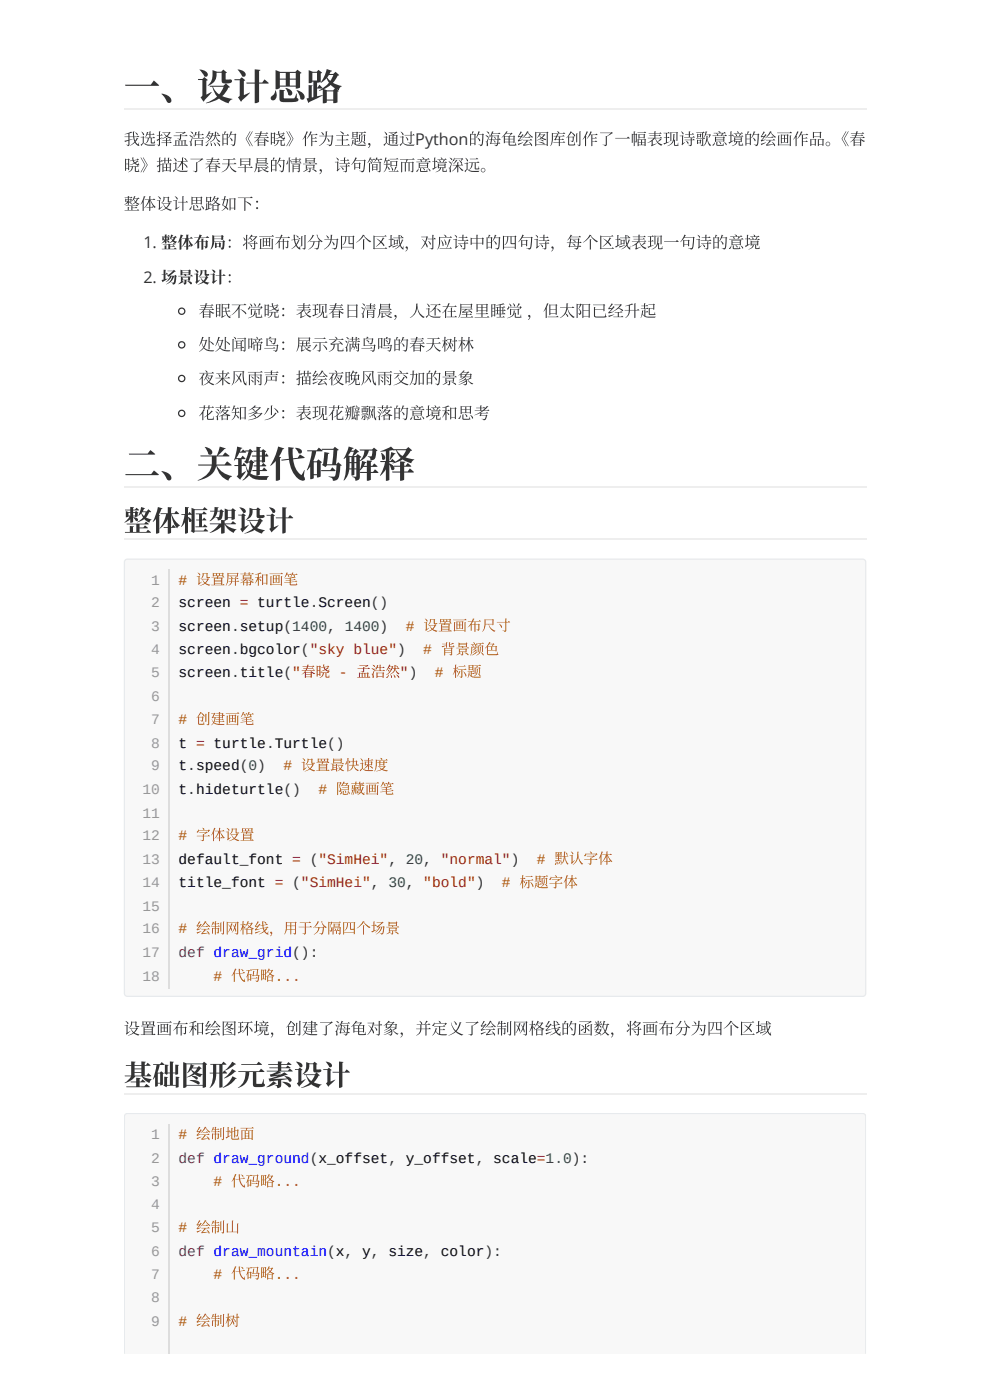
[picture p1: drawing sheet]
<svg xmlns="http://www.w3.org/2000/svg" width="210mm" height="297mm" viewBox="0 0 210 297" stroke-linecap="round" stroke-linejoin="round" font-family="sans-serif">
<defs><g id="words">
<g font-size="7.7" fill="#333">
<text x="26.3" y="21.3">一、设计思路</text>
<text x="26.3" y="101.4">二、关键代码解释</text>
</g>
<g font-size="6" fill="#333">
<text x="26.3" y="112.8">整体框架设计</text>
<text x="26.3" y="230.5">基础图形元素设计</text>
</g>
<g font-size="3.4" fill="#333">
<text x="26.3" y="30.8">我选择孟浩然的《春晓》作为主题，通过Python的海龟绘图库创作了一幅表现诗歌意境的绘画作品。</text>
<text x="176.9" y="30.8">《春</text>
<text x="26.3" y="36.3">晓》描述了春天早晨的情景，诗句简短而意境深远。</text>
<text x="26.3" y="44.5">整体设计思路如下：</text>
<text x="30.4" y="52.7">1. 整体布局：将画布划分为四个区域，对应诗中的四句诗，每个区域表现一句诗的意境</text>
<text x="30.4" y="60.1">2. 场景设计：</text>
<text x="42.2" y="67.3">春眠不觉晓：表现春日 清晨，人还在屋里睡觉 ，但太阳已经升起</text>
<text x="42.2" y="74.4">处处闻啼鸟：展示充满鸟鸣的春天树林</text>
<text x="42.2" y="81.6">夜来风雨声：描绘夜晚风雨交加的景象</text>
<text x="42.2" y="89">花落知多少：表现花瓣飘落的意境和思考</text>
<text x="26.3" y="219.7">设置画布和绘图环境，创建了海龟对象，并定义了绘制网 格线的函数，将画布分为四个区域</text>
</g>
<g font-size="3.1" fill="#999">
<text x="32.1" y="124.2">1</text>
<text x="32.1" y="128.9">2</text>
<text x="32.1" y="134">3</text>
<text x="32.1" y="139">4</text>
<text x="32.1" y="143.8">5</text>
<text x="32.1" y="148.8">6</text>
<text x="32.1" y="153.8">7</text>
<text x="32.1" y="158.8">8</text>
<text x="32.1" y="163.6">9</text>
<text x="30.2" y="168.6">10</text>
<text x="30.2" y="173.7">11</text>
<text x="30.2" y="178.4">12</text>
<text x="30.2" y="183.4">13</text>
<text x="30.2" y="188.5">14</text>
<text x="30.2" y="193.5">15</text>
<text x="30.2" y="198.3">16</text>
<text x="30.2" y="203.3">17</text>
<text x="30.2" y="208.3">18</text>
<text x="32.1" y="241.9">1</text>
<text x="32.1" y="246.9">2</text>
<text x="32.1" y="252">3</text>
<text x="32.1" y="256.7">4</text>
<text x="32.1" y="261.8">5</text>
<text x="32.1" y="266.8">6</text>
<text x="32.1" y="271.6">7</text>
<text x="32.1" y="276.6">8</text>
<text x="32.1" y="281.6">9</text>
</g>
<g font-size="3.1" fill="#a50">
<text x="37.9" y="124.2"># 设置屏幕和画笔</text>
<text x="86.2" y="134"># 设置画布尺寸</text>
<text x="89.9" y="139"># 背景颜色</text>
<text x="92.4" y="143.8"># 标题</text>
<text x="37.9" y="153.8"># 创建画笔</text>
<text x="60.2" y="163.6"># 设置最快速度</text>
<text x="67.6" y="168.6"># 隐藏画笔</text>
<text x="37.9" y="178.4"># 字体设置</text>
<text x="114" y="183.4"># 默认字体</text>
<text x="106.6" y="188.5"># 标题字体</text>
<text x="37.9" y="198.3"># 绘制网 格线，用于分隔四个场景</text>
<text x="45.3" y="208.3"># 代码略...</text>
<text x="37.9" y="241.9"># 绘制地面</text>
<text x="45.3" y="252"># 代码略...</text>
<text x="37.9" y="261.8"># 绘制山</text>
<text x="45.3" y="271.6"># 代码略...</text>
<text x="37.9" y="281.6"># 绘制树</text>
</g>
<g font-size="3.1">
<text x="37.9" y="128.9">screen = turtle.Screen()</text>
<text x="37.9" y="134">screen.setup(1400, 1400)</text>
<text x="37.9" y="139">screen.bgcolor(&quot;sky blue&quot;)</text>
<text x="37.9" y="143.8">screen.title(&quot;春晓 - 孟浩然&quot;)</text>
<text x="37.9" y="158.8">t = turtle.Turtle()</text>
<text x="37.9" y="163.6">t.speed(0)</text>
<text x="37.9" y="168.6">t.hideturtle()</text>
<text x="37.9" y="183.4">default_font = (&quot;SimHei&quot;, 20, &quot;normal&quot;)</text>
<text x="37.9" y="188.5">title_font = (&quot;SimHei&quot;, 30, &quot;bold&quot;)</text>
</g>
<g font-size="3.1" fill="#708">
<text x="37.9" y="203.3">def draw_grid():</text>
<text x="37.9" y="246.9">def draw_ground(x_offset, y_offset, scale=1.0):</text>
<text x="37.9" y="266.8">def draw_mountain(x, y, size, color):</text>
</g>
</g></defs>
<path d="M26.3 23.2h157.7M26.3 103.4h157.7M26.3 114.5h157.7" fill="none" stroke="#eee" stroke-width=".26"/>
<g fill="none" stroke="#333" stroke-width=".26">
<circle cx="38.6" cy="73.2" r=".66"/>
<circle cx="38.6" cy="66.1" r=".66"/>
<circle cx="38.6" cy="87.8" r=".66"/>
<circle cx="38.6" cy="80.4" r=".66"/>
</g>
<path d="M26.6 118.9l.5-.1h156.1a.66 .66 0 0 1 .6 .6v91.6a.66 .66 0 0 1-.6 .6h-156.1a.66 .66 0 0 1-.7-.6v-91.6z" fill="#f8f8f8"/>
<path d="M26.6 118.9l.5-.1h156.1a.66 .66 0 0 1 .6 .6v91.6a.66 .66 0 0 1-.6 .6h-156.1a.66 .66 0 0 1-.7-.6v-91.6z" fill="none" stroke="#e7eaed" stroke-width=".26"/>
<path d="M26.5 121h156.2v88.9h-156.2z" fill="#f8f8f8"/>
<path d="M26.3 232.3h157.7" fill="none" stroke="#eee" stroke-width=".26"/>
<path d="M26.6 236.7l.5-.2h156.1a.66 .66 0 0 1 .6 .7v50.4h-157.4v-50.4z" fill="#f8f8f8"/>
<g fill="#e7eaed">
<path d="M26.3 236.4h157.7v.5h-157.7z"/>
<path d="M183.4 236.4h.6v51.2h-.6z"/>
<path d="M26.3 236.4h.6v51.2h-.6z"/>
</g>
<g fill="#f8f8f8">
<path d="M26.5 238.7h156.2v48.9h-156.2z"/>
<path d="M26.5 121h156.2v88.9h-156.2z"/>
<path d="M26.5 121h9.6v89h-9.6z"/>
</g>
<path d="M35.9 121v89" fill="none" stroke="#ddd" stroke-width=".26"/>
<g fill="#f8f8f8">
<path d="M26.5 238.7h156.2v48.9h-156.2z"/>
<path d="M26.5 238.7h9.6v48.9h-9.6z"/>
</g>
<path d="M35.9 238.7v48.9" fill="none" stroke="#ddd" stroke-width=".26"/>
<use href="#words"/>
</svg>
